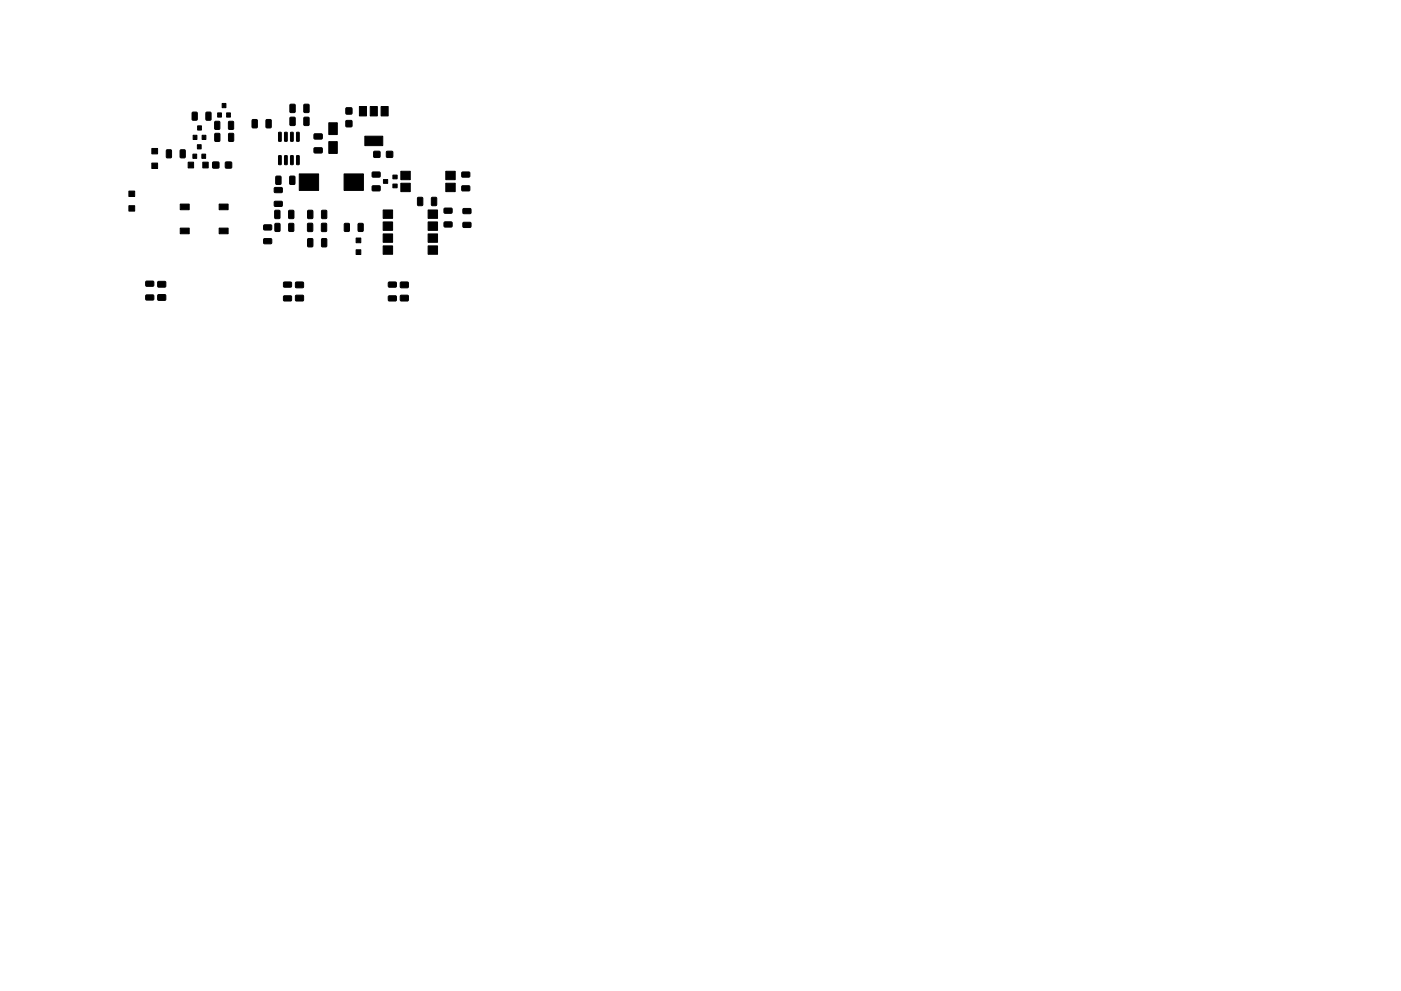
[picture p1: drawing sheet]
<svg xmlns="http://www.w3.org/2000/svg" width="297mm" height="210mm" viewBox="0 0 297 210" stroke-linecap="round" stroke-linejoin="round" font-family="sans-serif">
<g fill="#000" stroke="#000" stroke-width=".21">
<path d="M32.2 31.5h1.2v1.1h-1.2zM32.2 34.6h1.2v1.1h-1.2zM35.3 31.8h.8l.2 .1 .1 1.4-.2 .2h-.7l-.2-.1zM38.2 31.8h.9l.2 .1v1.4l-.1 .2h-.8l-.2-.1zM39.9 34.4h1.1v1.2h-1.1zM40.8 23.8h.8l.2 .1v1.4l-.1 .2h-.8l-.2-.1zM40.9 32.7h.8v.9h-.8zM40.9 28.7h.8v.9h-.8zM41.9 30.7h.7v.9h-.7zM41.9 26.7h.8v.9h-.8zM42.8 32.7h.8v.9h-.8zM42.9 28.7h.7v.9h-.7z"/>
<path d="M43 34.4h1.1v1.2h-1.1zM43.7 23.8h.8l.2 .1 .1 1.4-.2 .2h-.7l-.2-.1zM45.1 34.4h1.3v1.2h-1.3zM45.6 25.8l.8-.1 .2 .2v1.3l-.1 .2-.8 .1-.2-.2zM45.6 28.3h.8l.2 .1v1.4l-.1 .2h-.8l-.2-.1zM46.2 23.9h.8v.9h-.8zM47.1 21.9h.8v.9h-.8zM48 23.9h.9v.9h-.9zM47.8 34.4h1.3v1.2h-1.3zM48.5 25.8l.8-.1 .2 .2v1.3l-.1 .2-.8 .1-.1-.2zM48.5 28.3h.8l.2 .1 .1 1.4-.2 .2h-.7l-.2-.1zM53.5 25.4l.8-.1 .2 .2 .1 1.4-.2 .2h-.7l-.2-.1z"/>
<path d="M56.4 25.4l.9-.1 .2 .2v1.4l-.1 .2h-.8l-.2-.1zM58.5 37.4l.9-.1 .2 .2v1.4l-.1 .2h-.8l-.2-.1zM59.1 33l.5 .1v1.7l-.1 .1-.5-.1zM59.1 28.1l.5 .1v1.7l-.1 .1-.5-.1zM58.2 39.8h1.5l.2 .2-.1 .8-.2 .1h-1.3l-.2-.2zM60.4 33l.5 .1v1.7l-.1 .1-.5-.1zM60.4 28.1l.5 .1v1.7l-.1 .1-.5-.1zM61.6 33l.6 .1v1.7l-.1 .1-.5-.1zM61.6 28.1l.6 .1v1.7l-.1 .1-.5-.1zM61.5 37.4l.8-.1 .2 .2v1.4l-.1 .2h-.8l-.2-.1zM61.5 22.2l.9-.1 .2 .1v1.5l-.1 .2h-.8l-.2-.1zM61.5 24.9l.9-.1 .2 .2v1.4l-.1 .2h-.8l-.2-.1z"/>
<path d="M62.9 33l.6 .1v1.7l-.2 .1-.4-.1zM62.9 28.1l.6 .1v1.7l-.2 .1-.4-.1zM64.5 22.2l.8-.1 .2 .1v1.5l-.1 .2h-.8l-.2-.1zM64.5 24.9l.8-.1 .2 .2v1.4l-.1 .2h-.8l-.2-.1zM66.6 31.4h1.6l.1 .1v.8l-.2 .2-1.4-.1-.1-.2zM66.6 28.4h1.6l.1 .2v.8l-.2 .1h-1.4l-.1-.2zM69.7 26h1.8v2.5h-1.8zM69.7 30h1.8v2.5h-1.8zM73.4 25.6h1.2v1.3h-1.2zM73.4 22.9h1.2v1.3h-1.2zM76.2 22.6h1.5v2h-1.5zM77.4 28.9h3.7v2h-3.7z"/>
<path d="M78.5 22.6h1.5v2h-1.5zM79.3 32.1h1.2v1.3h-1.2zM78.9 39.5l1.6-.1 .1 .2v.8l-.2 .1h-1.4l-.1-.2zM78.9 36.5h1.6l.1 .2v.8l-.2 .1h-1.4l-.1-.2zM80.8 22.6h1.5v2h-1.5zM81.3 38.1h.9v.8h-.9zM82 32.1h1.2v1.3h-1.2zM83.3 37.1h.9v.8h-.9zM83.3 39h.9v.8h-.9zM85 38.9h2v1.8h-2zM85 36.3h2v1.8h-2zM94.5 36.3h2v1.8h-2z"/>
<path d="M94.5 38.9h2v1.8h-2zM97.9 39.5l1.6-.1 .1 .2v.8l-.2 .1h-1.4l-.1-.2zM97.9 36.5h1.6l.1 .2v.8l-.2 .1h-1.4l-.1-.2zM27.3 40.5h1.3v1.2h-1.3zM27.3 43.6h1.3v1.2h-1.3zM30.9 59.7h1.6l.1 .2v.7l-.2 .1h-1.4l-.1-.2zM33.5 59.8l1.6-.1v1.1l-1.6 .1zM38.2 48.4h1.9v1.2h-1.9zM38.2 43.3h1.9v1.2h-1.9zM46.5 48.4h1.9v1.2h-1.9zM46.5 43.3h1.9v1.2h-1.9zM55.9 47.8l1.6-.1 .1 .2v.8l-.2 .1h-1.4l-.1-.2z"/>
<path d="M55.9 50.7l1.6-.1 .1 .2v.8l-.2 .1h-1.4l-.1-.2zM58.3 44.7l.8-.1 .2 .1 .1 1.5-.2 .2h-.7l-.2-.1zM58.3 47.4h.9l.2 .1v1.4l-.1 .2h-.8l-.2-.1zM58.2 42.8l1.5-.1 .2 .2-.1 .8-.2 .1h-1.3l-.2-.2zM60.2 59.9l1.5-.1 .1 .2v.8l-.2 .1h-1.4l-.1-.2zM61.3 47.4h.8l.2 .1v1.4l-.1 .2h-.8l-.2-.1zM61.2 44.7l.9-.1 .2 .1v1.5l-.1 .2h-.8l-.2-.1zM63.4 36.9h4.2v3.5h-4.2zM62.7 59.9h1.6v1.1h-1.6zM65.2 47.4l.9-.1 .2 .2v1.4l-.1 .2h-.8l-.2-.1zM65.3 44.7l.8-.1 .2 .1v1.5l-.1 .2h-.8l-.2-.1zM65.3 50.7l.8-.1 .2 .1v1.5l-.1 .2h-.8l-.2-.1z"/>
<path d="M68.2 47.4l.8-.1 .2 .2 .1 1.4-.2 .2h-.7l-.2-.1zM68.2 44.7l.9-.1 .2 .1v1.5l-.1 .2h-.8l-.2-.1zM68.2 50.7l.9-.1 .2 .1v1.5l-.1 .2h-.8l-.2-.1zM73 36.9h4v3.5h-4zM73 47.4h.9l.2 .1v1.4l-.1 .2h-.8l-.2-.1zM75.5 53h1v1h-1zM75.5 50.5h1v1h-1zM76 47.4h.8l.2 .1v1.4l-.1 .2h-.8l-.2-.1zM81.2 52.2h2v1.7h-2zM81.2 49.6h2v1.8h-2zM81.2 47.1h2v1.8h-2zM81.2 44.5h2v1.8h-2z"/>
<path d="M82.4 59.9l1.5-.1 .2 .2-.1 .8-.2 .1h-1.4l-.1-.2zM84.9 59.9h1.6l.1 1.1h-1.6zM88.6 41.9l.8-.1 .2 .2v1.4l-.1 .2h-.8l-.2-.1zM90.8 44.5h2v1.8h-2zM90.8 47.1h2v1.8h-2zM90.8 49.6h2v1.8h-2zM90.8 52.2h2v1.7h-2zM91.5 41.9l.9-.1 .2 .2v1.4l-.1 .2h-.8l-.2-.1zM94.2 44.2h1.5l.2 .2-.1 .7-.2 .2-1.3-.1-.2-.2zM94.2 47.1h1.5l.2 .2-.1 .8-.2 .1h-1.3l-.2-.2zM98.2 44.3h1.5l.2 .1-.1 .8-.2 .1h-1.3l-.2-.2zM98.2 47.2h1.5l.2 .2-.1 .7-.2 .2-1.3-.1-.2-.2z"/>
<path d="M30.9 62.6h1.6l.1 .2v.7l-.2 .2-1.4-.1-.1-.1zM33.5 62.6l1.6-.1v1.1l-1.6 .1zM60.2 62.8h1.5l.1 .2v.7l-.2 .2-1.4-.1-.1-.2zM62.7 62.7h1.6v1.1h-1.6zM82.4 62.8h1.5l.2 .2-.1 .7-.2 .2-1.4-.1-.1-.2zM84.9 62.7h1.6l.1 1.1h-1.6z"/>
</g>
</svg>
